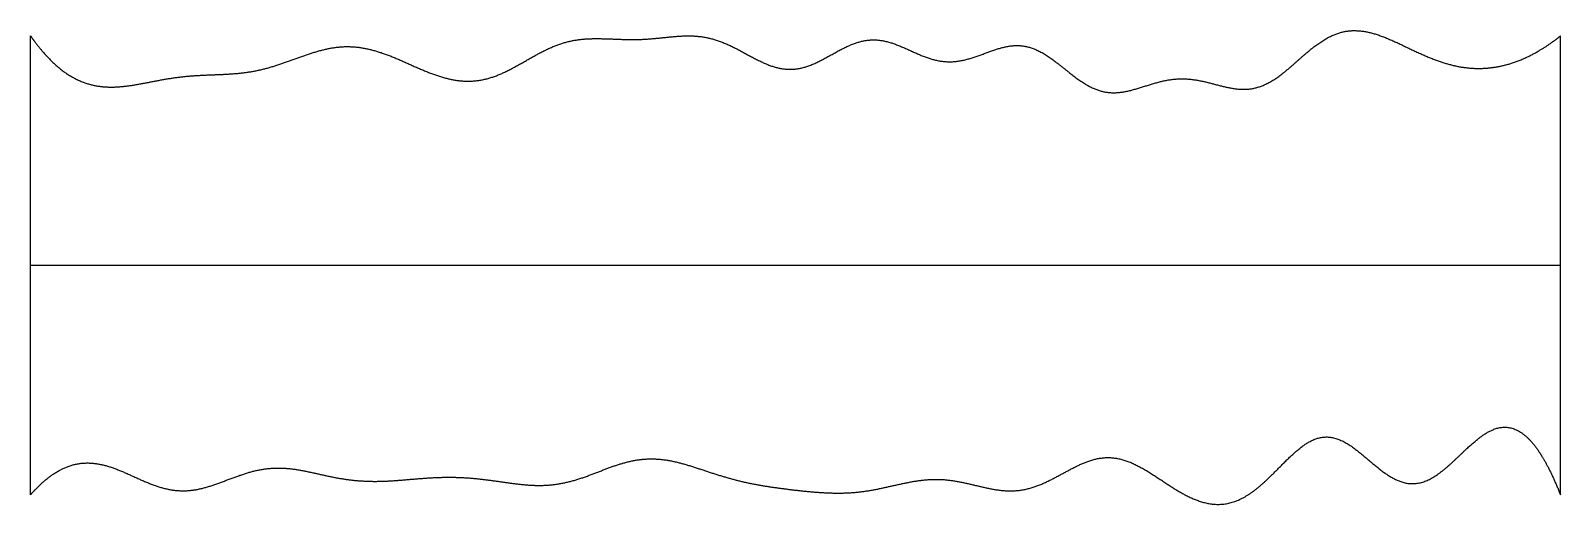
# Model space of a CAD drawing. Header units: millimetres. Extents: x 0 to 10, y -0.1 to 3.
import ezdxf

# ---------------------------------------------------------------- set-up
doc = ezdxf.new("R2010")
doc.units = ezdxf.units.MM
doc.layers.get('0').update_dxf_attribs({"linetype": 'CONTINUOUS'})

msp = doc.modelspace()

# ---------------------------------------------------------------- linework, layer by layer
for points in [[(0, 3), (0.018, 2.974), (0.054, 2.925), (0.109, 2.86), (0.183, 2.787), (0.277, 2.722), (0.374, 2.682), (0.472, 2.663), (0.572, 2.664), (0.673, 2.677), (0.775, 2.697), (0.878, 2.718), (0.981, 2.733), (1.083, 2.742), (1.186, 2.746), (1.288, 2.749), (1.39, 2.757), (1.491, 2.773), (1.592, 2.801), (1.693, 2.836), (1.793, 2.874), (1.894, 2.907), (1.994, 2.929), (2.094, 2.934), (2.194, 2.921), (2.295, 2.892), (2.397, 2.851), (2.499, 2.805), (2.601, 2.759), (2.704, 2.723), (2.806, 2.702), (2.908, 2.701), (3.008, 2.722), (3.106, 2.763), (3.204, 2.818), (3.301, 2.875), (3.399, 2.926), (3.498, 2.963), (3.598, 2.981), (3.699, 2.984), (3.802, 2.98), (3.906, 2.975), (4.009, 2.976), (4.113, 2.986), (4.216, 2.998), (4.318, 3.004), (4.419, 2.994), (4.52, 2.964), (4.62, 2.915), (4.72, 2.858), (4.819, 2.807), (4.918, 2.777), (5.018, 2.778), (5.117, 2.811), (5.216, 2.866), (5.316, 2.924), (5.415, 2.967), (5.515, 2.982), (5.614, 2.964), (5.714, 2.922), (5.815, 2.873), (5.916, 2.835), (6.018, 2.824), (6.121, 2.842), (6.224, 2.88), (6.325, 2.92), (6.426, 2.944), (6.525, 2.936), (6.622, 2.891), (6.717, 2.82), (6.812, 2.74), (6.908, 2.671), (7.004, 2.629), (7.103, 2.622), (7.203, 2.644), (7.305, 2.679), (7.409, 2.711), (7.514, 2.725), (7.619, 2.716), (7.723, 2.689), (7.825, 2.66), (7.925, 2.644), (8.023, 2.656), (8.117, 2.701), (8.211, 2.772), (8.303, 2.857), (8.397, 2.939), (8.493, 3.002), (8.591, 3.037), (8.692, 3.039), (8.795, 3.015), (8.899, 2.973), (9.003, 2.922), (9.105, 2.873), (9.207, 2.832), (9.307, 2.802), (9.407, 2.786), (9.506, 2.785), (9.605, 2.798), (9.703, 2.825), (9.802, 2.868), (9.881, 2.913), (9.941, 2.954), (9.98, 2.984), (10, 3)], [(0, 0), (0, 0.12), (0, 0.36), (0, 0.72), (0, 1.2), (0, 1.8), (0, 2.28), (0, 2.64), (0, 2.88), (0, 3)], [(10, 0), (10, 0.12), (10, 0.36), (10, 0.72), (10, 1.2), (10, 1.8), (10, 2.28), (10, 2.64), (10, 2.88), (10, 3)], [(0, 1.5), (0.4, 1.5), (1.2, 1.5), (2.4, 1.5), (4, 1.5), (6, 1.5), (7.6, 1.5), (8.8, 1.5), (9.6, 1.5), (10, 1.5)], [(0, 0), (0.02, 0.023), (0.06, 0.065), (0.119, 0.12), (0.199, 0.173), (0.299, 0.208), (0.399, 0.213), (0.499, 0.193), (0.599, 0.154), (0.699, 0.107), (0.8, 0.062), (0.9, 0.031), (1.001, 0.02), (1.102, 0.033), (1.202, 0.064), (1.303, 0.104), (1.405, 0.142), (1.506, 0.169), (1.608, 0.179), (1.71, 0.172), (1.813, 0.152), (1.915, 0.128), (2.018, 0.106), (2.12, 0.092), (2.223, 0.086), (2.326, 0.088), (2.428, 0.096), (2.53, 0.105), (2.633, 0.113), (2.735, 0.116), (2.838, 0.113), (2.94, 0.104), (3.043, 0.09), (3.146, 0.074), (3.249, 0.062), (3.352, 0.058), (3.454, 0.068), (3.555, 0.092), (3.656, 0.127), (3.756, 0.168), (3.857, 0.205), (3.957, 0.23), (4.058, 0.239), (4.16, 0.23), (4.261, 0.206), (4.363, 0.173), (4.465, 0.138), (4.567, 0.107), (4.669, 0.081), (4.77, 0.061), (4.872, 0.046), (4.974, 0.033), (5.076, 0.021), (5.179, 0.013), (5.281, 0.009), (5.384, 0.013), (5.487, 0.026), (5.589, 0.048), (5.691, 0.072), (5.793, 0.093), (5.895, 0.104), (5.997, 0.1), (6.1, 0.081), (6.202, 0.055), (6.305, 0.031), (6.407, 0.02), (6.509, 0.031), (6.61, 0.066), (6.71, 0.118), (6.809, 0.174), (6.907, 0.222), (7.005, 0.248), (7.102, 0.245), (7.199, 0.213), (7.298, 0.158), (7.398, 0.091), (7.499, 0.023), (7.603, -0.033), (7.707, -0.066), (7.81, -0.068), (7.913, -0.035), (8.013, 0.032), (8.11, 0.123), (8.205, 0.223), (8.298, 0.312), (8.391, 0.372), (8.484, 0.389), (8.578, 0.359), (8.673, 0.292), (8.769, 0.206), (8.866, 0.126), (8.964, 0.073), (9.061, 0.063), (9.158, 0.099), (9.254, 0.172), (9.349, 0.264), (9.443, 0.356), (9.537, 0.425), (9.63, 0.454), (9.723, 0.433), (9.816, 0.355), (9.89, 0.244), (9.945, 0.133), (9.982, 0.046), (10, 0)]]:
    msp.add_open_spline(points, degree=5)

doc.saveas('drawing.dxf')
